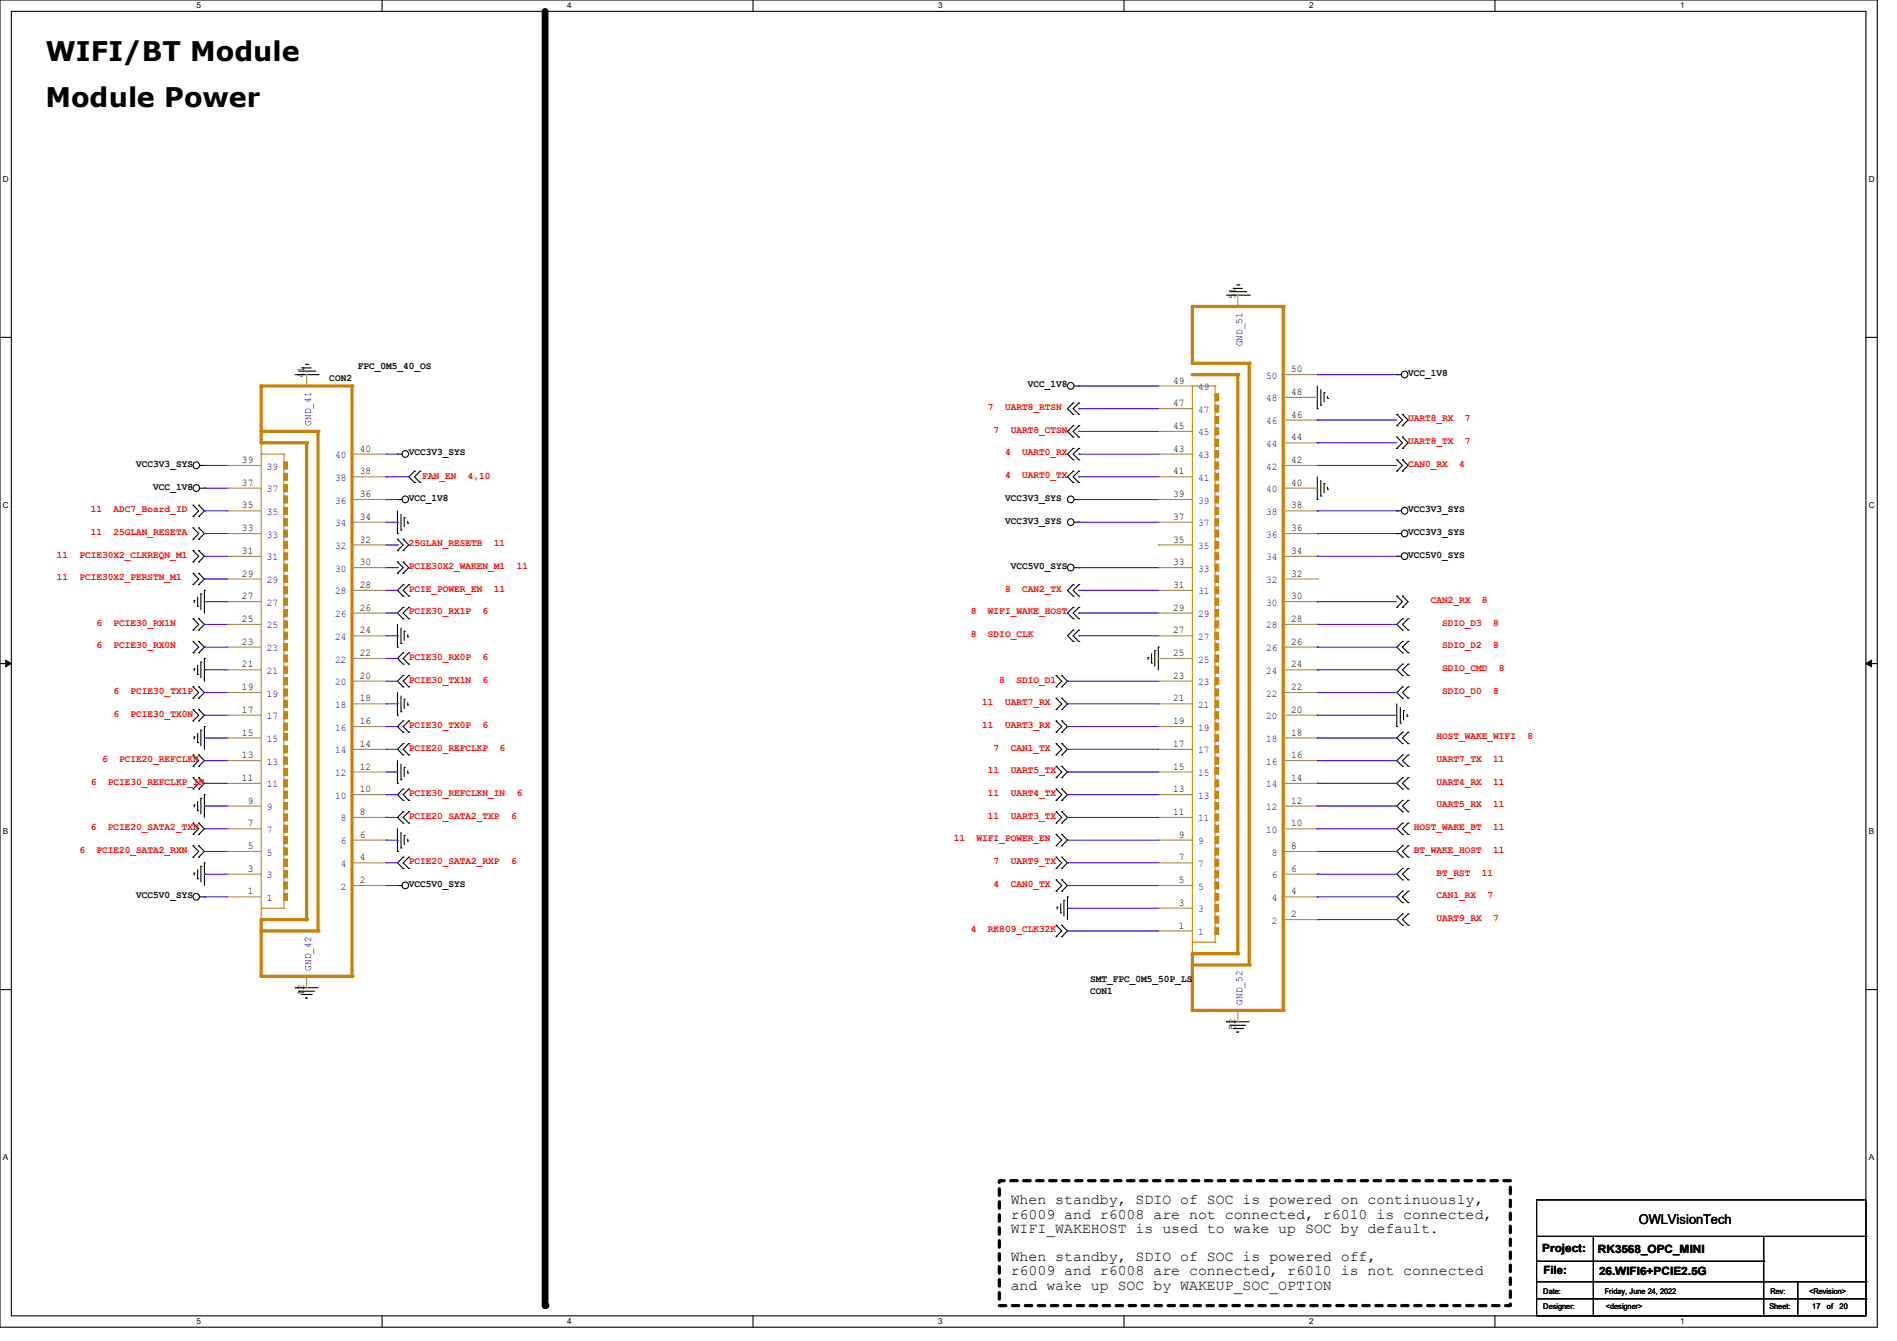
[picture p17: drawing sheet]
<svg xmlns="http://www.w3.org/2000/svg" width="297mm" height="210mm" viewBox="0 0 297 210" stroke-linecap="round" stroke-linejoin="round" font-family="sans-serif">
<defs><g id="words">
<g font-size="4.2">
<text x="7.1" y="9.6">WIFI/BT Module</text>
<text x="7.1" y="16.7">Module Power</text>
</g>
<g font-size="2.3">
<text x="158.2" y="188.6">When standby, SDIO of SOC is powered on continuously,</text>
<text x="158.2" y="190.8">r6009 and r6008 are not connected, r6010 is connected,</text>
<text x="158.2" y="197.4">When standby, SDIO of SOC is powered off,</text>
<text x="158.2" y="193.1">WIFI_WAKEHOST is used to wake up SOC by default.</text>
<text x="158.2" y="199.7">r6009 and r6008 are connected, r6010 is not connected</text>
<text x="158.2" y="202">and wake up SOC by WAKEUP_SOC_OPTION</text>
</g>
<text font-size="2.1" x="256.6" y="191.6">OWLVisionTech</text>
<g font-size="1.8">
<text x="241.5" y="196">Project:</text>
<text x="250.2" y="196.2">RK3568_OPC_MINI</text>
<text x="241.6" y="199.6">File:</text>
<text x="250.4" y="199.7">26.WIFI6+PCIE2.5G</text>
</g>
<g font-size="1.6">
<text x="193.4" y="46.8" transform="rotate(-90 193.4 46.8)">51</text>
<text x="47.6" y="59.2" transform="rotate(-90 47.6 59.2)">41</text>
<text x="51.6" y="59.6">CON2</text>
<text x="56" y="57.8">FPC_0M5_40_OS</text>
<text x="202.1" y="58.3">50</text>
<text x="220.5" y="58.9">VCC_1V8</text>
<text x="160.9" y="60.7">VCC_1V8</text>
<text x="183.7" y="63.6">47</text>
<text x="183.7" y="60.1">49</text>
<text x="202.1" y="65.4">46</text>
<text x="202.1" y="61.8">48</text>
<text x="56.3" y="70.7">40</text>
<text x="64" y="71.3">VCC3V3_SYS</text>
<text x="183.7" y="70.7">43</text>
<text x="183.7" y="67.2">45</text>
<text x="202.1" y="69">44</text>
<text x="21.3" y="73.1">VCC3V3_SYS</text>
<text x="24" y="76.7">VCC_1V8</text>
<text x="37.9" y="76.1">37</text>
<text x="37.9" y="72.5">39</text>
<text x="56.3" y="77.9">36</text>
<text x="56.3" y="74.3">38</text>
<text x="183.7" y="77.9">39</text>
<text x="183.7" y="74.3">41</text>
<text x="202.1" y="76.1">40</text>
<text x="202.1" y="72.5">42</text>
<text x="37.9" y="83.2">33</text>
<text x="37.9" y="79.6">35</text>
<text x="56.3" y="81.4">34</text>
<text x="64" y="78.4">VCC_1V8</text>
<text x="157.4" y="78.4">VCC3V3_SYS</text>
<text x="157.4" y="82">VCC3V3_SYS</text>
<text x="183.7" y="81.4">37</text>
<text x="202.1" y="83.2">36</text>
<text x="202.1" y="79.6">38</text>
<text x="220.5" y="80.2">VCC3V3_SYS</text>
<text x="220.5" y="83.8">VCC3V3_SYS</text>
<text x="37.9" y="86.7">31</text>
<text x="56.3" y="88.5">30</text>
<text x="56.3" y="85">32</text>
<text x="158.2" y="89.1">VCC5V0_SYS</text>
<text x="183.7" y="88.5">33</text>
<text x="183.7" y="85">35</text>
<text x="202.1" y="86.7">34</text>
<text x="220.5" y="87.3">VCC5V0_SYS</text>
<text x="37.9" y="93.9">27</text>
<text x="37.9" y="90.3">29</text>
<text x="56.3" y="95.6">26</text>
<text x="56.3" y="92.1">28</text>
<text x="183.7" y="95.6">29</text>
<text x="183.7" y="92.1">31</text>
<text x="202.1" y="93.9">30</text>
<text x="202.1" y="90.3">32</text>
<text x="37.9" y="101">23</text>
<text x="37.9" y="97.4">25</text>
<text x="56.3" y="99.2">24</text>
<text x="183.7" y="99.2">27</text>
<text x="202.1" y="101">26</text>
<text x="202.1" y="97.4">28</text>
<text x="37.9" y="104.5">21</text>
<text x="56.3" y="106.3">20</text>
<text x="56.3" y="102.7">22</text>
<text x="183.7" y="106.3">23</text>
<text x="183.7" y="102.7">25</text>
<text x="202.1" y="104.5">24</text>
<text x="37.9" y="111.6">17</text>
<text x="37.9" y="108.1">19</text>
<text x="56.3" y="113.4">16</text>
<text x="56.3" y="109.9">18</text>
<text x="183.7" y="113.4">19</text>
<text x="183.7" y="109.9">21</text>
<text x="202.1" y="111.6">20</text>
<text x="202.1" y="108.1">22</text>
<text x="37.9" y="118.7">13</text>
<text x="37.9" y="115.2">15</text>
<text x="56.3" y="117">14</text>
<text x="183.7" y="117">17</text>
<text x="202.1" y="118.7">16</text>
<text x="202.1" y="115.2">18</text>
<text x="37.9" y="122.3">11</text>
<text x="38.8" y="125.9">9</text>
<text x="56.3" y="124.1">10</text>
<text x="56.3" y="120.5">12</text>
<text x="183.7" y="124.1">13</text>
<text x="183.7" y="120.5">15</text>
<text x="202.1" y="125.9">12</text>
<text x="202.1" y="122.3">14</text>
<text x="38.8" y="129.4">7</text>
<text x="56.3" y="131.2">6</text>
<text x="56.3" y="127.6">8</text>
<text x="183.7" y="127.6">11</text>
<text x="184.6" y="131.2">9</text>
<text x="202.1" y="129.4">10</text>
<text x="38.8" y="136.5">3</text>
<text x="38.8" y="133">5</text>
<text x="56.3" y="134.7">4</text>
<text x="184.6" y="134.7">7</text>
<text x="202.1" y="136.5">6</text>
<text x="202.1" y="133">8</text>
<text x="21.3" y="140.7">VCC5V0_SYS</text>
<text x="38.8" y="140.1">1</text>
<text x="56.3" y="138.3">2</text>
<text x="64" y="138.9">VCC5V0_SYS</text>
<text x="184.6" y="141.9">3</text>
<text x="184.6" y="138.3">5</text>
<text x="202.1" y="143.6">2</text>
<text x="202.1" y="140.1">4</text>
<text x="184.6" y="145.4">1</text>
<text x="47.6" y="155.9" transform="rotate(-90 47.6 155.9)">42</text>
<text x="170.7" y="155.6">CON1</text>
<text x="170.7" y="153.8">SMT_FPC_0M5_50P_LS</text>
<text x="193.4" y="161.2" transform="rotate(-90 193.4 161.2)">52</text>
</g>
<g font-size="1.6" fill="#00c">
<text x="194.5" y="54.2" transform="rotate(-90 194.5 54.2)">GND_51</text>
<text x="198.2" y="59.3">50</text>
<text x="187.6" y="64.6">47</text>
<text x="187.6" y="61.1">49</text>
<text x="198.2" y="62.9">48</text>
<text x="48.7" y="66.7" transform="rotate(-90 48.7 66.7)">GND_41</text>
<text x="52.5" y="71.8">40</text>
<text x="187.6" y="71.8">43</text>
<text x="187.6" y="68.2">45</text>
<text x="198.2" y="70">44</text>
<text x="198.2" y="66.4">46</text>
<text x="41.8" y="77.1">37</text>
<text x="41.8" y="73.5">39</text>
<text x="52.5" y="75.3">38</text>
<text x="187.6" y="75.3">41</text>
<text x="198.2" y="77.1">40</text>
<text x="198.2" y="73.5">42</text>
<text x="41.8" y="80.6">35</text>
<text x="52.5" y="82.4">34</text>
<text x="52.5" y="78.9">36</text>
<text x="187.6" y="82.4">37</text>
<text x="187.6" y="78.9">39</text>
<text x="198.2" y="80.6">38</text>
<text x="41.8" y="87.8">31</text>
<text x="41.8" y="84.2">33</text>
<text x="52.5" y="89.5">30</text>
<text x="52.5" y="86">32</text>
<text x="187.6" y="89.5">33</text>
<text x="187.6" y="86">35</text>
<text x="198.2" y="87.8">34</text>
<text x="198.2" y="84.2">36</text>
<text x="41.8" y="94.9">27</text>
<text x="41.8" y="91.3">29</text>
<text x="52.5" y="93.1">28</text>
<text x="187.6" y="93.1">31</text>
<text x="198.2" y="94.9">30</text>
<text x="198.2" y="91.3">32</text>
<text x="41.8" y="102">23</text>
<text x="41.8" y="98.4">25</text>
<text x="52.5" y="100.2">24</text>
<text x="52.5" y="96.6">26</text>
<text x="187.6" y="100.2">27</text>
<text x="187.6" y="96.6">29</text>
<text x="198.2" y="102">26</text>
<text x="198.2" y="98.4">28</text>
<text x="41.8" y="105.5">21</text>
<text x="52.5" y="107.3">20</text>
<text x="52.5" y="103.8">22</text>
<text x="187.6" y="107.3">23</text>
<text x="187.6" y="103.8">25</text>
<text x="198.2" y="105.5">24</text>
<text x="41.8" y="112.7">17</text>
<text x="41.8" y="109.1">19</text>
<text x="52.5" y="110.9">18</text>
<text x="187.6" y="110.9">21</text>
<text x="198.2" y="112.7">20</text>
<text x="198.2" y="109.1">22</text>
<text x="41.8" y="119.8">13</text>
<text x="41.8" y="116.2">15</text>
<text x="52.5" y="118">14</text>
<text x="52.5" y="114.4">16</text>
<text x="187.6" y="118">17</text>
<text x="187.6" y="114.4">19</text>
<text x="198.2" y="119.8">16</text>
<text x="198.2" y="116.2">18</text>
<text x="41.8" y="123.3">11</text>
<text x="52.5" y="125.1">10</text>
<text x="52.5" y="121.5">12</text>
<text x="187.6" y="125.1">13</text>
<text x="187.6" y="121.5">15</text>
<text x="198.2" y="123.3">14</text>
<text x="41.8" y="130.4">7</text>
<text x="41.8" y="126.9">9</text>
<text x="53.3" y="128.7">8</text>
<text x="187.6" y="128.7">11</text>
<text x="198.2" y="130.4">10</text>
<text x="198.2" y="126.9">12</text>
<text x="41.8" y="137.5">3</text>
<text x="41.8" y="134">5</text>
<text x="53.3" y="135.8">4</text>
<text x="53.3" y="132.2">6</text>
<text x="187.6" y="135.8">7</text>
<text x="187.6" y="132.2">9</text>
<text x="199.1" y="137.5">6</text>
<text x="199.1" y="134">8</text>
<text x="41.8" y="141.1">1</text>
<text x="53.3" y="139.3">2</text>
<text x="187.6" y="142.9">3</text>
<text x="187.6" y="139.3">5</text>
<text x="199.1" y="141.1">4</text>
<text x="187.6" y="146.4">1</text>
<text x="199.1" y="144.7">2</text>
<text x="48.7" y="152" transform="rotate(-90 48.7 152)">GND_42</text>
<text x="194.5" y="157.4" transform="rotate(-90 194.5 157.4)">GND_52</text>
</g>
<g font-size="1.6" fill="#f00">
<text x="154.7" y="64.2">7</text>
<text x="157.4" y="64.2">UART8_RTSN</text>
<text x="220.5" y="66">UART8_RX</text>
<text x="229.4" y="66">7</text>
<text x="155.6" y="67.8">7</text>
<text x="157.4" y="71.3">4</text>
<text x="158.2" y="67.8">UART8_CTSN</text>
<text x="160" y="71.3">UART0_RX</text>
<text x="220.5" y="69.6">UART8_TX</text>
<text x="229.4" y="69.6">7</text>
<text x="66.1" y="75.1">FAN_EN</text>
<text x="73.2" y="75.1">4,10</text>
<text x="157.4" y="74.9">4</text>
<text x="160" y="74.9">UART0_TX</text>
<text x="220.5" y="73.1">CAN0_RX</text>
<text x="228.5" y="73.1">4</text>
<text x="14.2" y="83.8">11</text>
<text x="14.2" y="80.2">11</text>
<text x="17.8" y="83.8">25GLAN_RESETA</text>
<text x="17.8" y="80.2">ADC7_Board_ID</text>
<text x="8.9" y="87.3">11</text>
<text x="12.4" y="87.3">PCIE30X2_CLKREQN_M1</text>
<text x="64" y="89.1">PCIE30X2_WAKEN_M1</text>
<text x="64" y="85.6">25GLAN_RESETB</text>
<text x="77.3" y="85.6">11</text>
<text x="80.9" y="89.1">11</text>
<text x="8.9" y="90.9">11</text>
<text x="12.4" y="90.9">PCIE30X2_PERSTN_M1</text>
<text x="64" y="92.7">PCIE_POWER_EN</text>
<text x="77.3" y="92.7">11</text>
<text x="157.4" y="92.7">8</text>
<text x="160" y="92.7">CAN2_TX</text>
<text x="224" y="94.4">CAN2_RX</text>
<text x="232" y="94.4">8</text>
<text x="15.1" y="98">6</text>
<text x="15.1" y="101.6">6</text>
<text x="17.8" y="98">PCIE30_RX1N</text>
<text x="17.8" y="101.6">PCIE30_RX0N</text>
<text x="64" y="96.2">PCIE30_RX1P</text>
<text x="75.6" y="96.2">6</text>
<text x="152" y="96.2">8</text>
<text x="152" y="99.8">8</text>
<text x="154.7" y="96.2">WIFI_WAKE_HOST</text>
<text x="154.7" y="99.8">SDIO_CLK</text>
<text x="225.8" y="101.6">SDIO_D2</text>
<text x="225.8" y="98">SDIO_D3</text>
<text x="233.8" y="101.6">8</text>
<text x="233.8" y="98">8</text>
<text x="64" y="103.3">PCIE30_RX0P</text>
<text x="64" y="106.9">PCIE30_TX1N</text>
<text x="75.6" y="103.3">6</text>
<text x="75.6" y="106.9">6</text>
<text x="156.5" y="106.9">8</text>
<text x="159.1" y="106.9">SDIO_D1</text>
<text x="225.8" y="105.1">SDIO_CMD</text>
<text x="234.7" y="105.1">8</text>
<text x="17.8" y="108.7">6</text>
<text x="17.8" y="112.2">6</text>
<text x="20.4" y="108.7">PCIE30_TX1P</text>
<text x="20.4" y="112.2">PCIE30_TX0N</text>
<text x="153.8" y="110.4">11</text>
<text x="157.4" y="110.4">UART7_RX</text>
<text x="225.8" y="108.7">SDIO_D0</text>
<text x="233.8" y="108.7">8</text>
<text x="16" y="119.3">6</text>
<text x="18.7" y="119.3">PCIE20_REFCLKN</text>
<text x="64" y="114">PCIE30_TX0P</text>
<text x="64" y="117.6">PCIE20_REFCLKP</text>
<text x="75.6" y="114">6</text>
<text x="78.2" y="117.6">6</text>
<text x="153.8" y="114">11</text>
<text x="155.6" y="117.6">7</text>
<text x="157.4" y="114">UART3_RX</text>
<text x="158.2" y="117.6">CAN1_TX</text>
<text x="224.9" y="115.8">HOST_WAKE_WIFI</text>
<text x="224.9" y="119.3">UART7_TX</text>
<text x="233.8" y="119.3">11</text>
<text x="239.1" y="115.8">8</text>
<text x="14.2" y="122.9">6</text>
<text x="16.9" y="122.9">PCIE30_REFCLKP_IN</text>
<text x="64" y="124.7">PCIE30_REFCLKN_IN</text>
<text x="80.9" y="124.7">6</text>
<text x="154.7" y="121.1">11</text>
<text x="154.7" y="124.7">11</text>
<text x="158.2" y="121.1">UART5_TX</text>
<text x="158.2" y="124.7">UART4_TX</text>
<text x="224.9" y="122.9">UART4_RX</text>
<text x="233.8" y="122.9">11</text>
<text x="14.2" y="130">6</text>
<text x="16.9" y="130">PCIE20_SATA2_TXN</text>
<text x="64" y="128.2">PCIE20_SATA2_TXP</text>
<text x="80" y="128.2">6</text>
<text x="149.4" y="131.8">11</text>
<text x="152.9" y="131.8">WIFI_POWER_EN</text>
<text x="154.7" y="128.2">11</text>
<text x="158.2" y="128.2">UART3_TX</text>
<text x="221.4" y="130">HOST_WAKE_BT</text>
<text x="224.9" y="126.4">UART5_RX</text>
<text x="233.8" y="130">11</text>
<text x="233.8" y="126.4">11</text>
<text x="12.4" y="133.6">6</text>
<text x="15.1" y="133.6">PCIE20_SATA2_RXN</text>
<text x="64" y="135.3">PCIE20_SATA2_RXP</text>
<text x="80" y="135.3">6</text>
<text x="155.6" y="135.3">7</text>
<text x="158.2" y="135.3">UART9_TX</text>
<text x="221.4" y="133.6">BT_WAKE_HOST</text>
<text x="224.9" y="137.1">BT_RST</text>
<text x="232" y="137.1">11</text>
<text x="233.8" y="133.6">11</text>
<text x="155.6" y="138.9">4</text>
<text x="158.2" y="138.9">CAN0_TX</text>
<text x="224.9" y="140.7">CAN1_RX</text>
<text x="232.9" y="140.7">7</text>
<text x="152" y="146">4</text>
<text x="154.7" y="146">RK809_CLK32K</text>
<text x="224.9" y="144.2">UART9_RX</text>
<text x="233.8" y="144.2">7</text>
</g>
<g font-size="1.3">
<text x="30.8" y="1.3">5</text>
<text x="88.8" y="1.3">4</text>
<text x="146.9" y="1.3">3</text>
<text x="205" y="1.3">2</text>
<text x="263.1" y="1.3">1</text>
<text x=".5" y="28.4">D</text>
<text x="292.6" y="28.4">D</text>
<text x=".5" y="79.5">C</text>
<text x="292.6" y="79.5">C</text>
<text x=".5" y="130.6">B</text>
<text x="292.6" y="130.6">B</text>
<text x=".5" y="181.7">A</text>
<text x="292.6" y="181.7">A</text>
<text x="30.8" y="207.4">5</text>
<text x="88.8" y="207.4">4</text>
<text x="146.9" y="207.4">3</text>
<text x="205" y="207.4">2</text>
<text x="263.1" y="207.4">1</text>
</g>
<g font-size="1.2">
<text x="241.6" y="202.6">Date:</text>
<text x="251.2" y="202.6">Friday, June 24, 2022</text>
<text x="277.2" y="202.6">Rev:</text>
<text x="283.2" y="202.6">&lt;Revision&gt;</text>
<text x="241.6" y="205.1">Designer:</text>
<text x="251.4" y="205.1">&lt;designer&gt;</text>
<text x="277" y="205.1">Sheet:</text>
<text x="283.8" y="205.1">17</text>
<text x="286" y="205.1">of</text>
<text x="288" y="205.1">20</text>
</g>
</g></defs>
<path d="M0 0h293.9v207.9h-293.9zM1.8 1.8h290.3v204.3h-290.3z" fill="none" stroke="#000" stroke-width=".17"/>
<g fill="#fff">
<path d="M30.8 .2h.7v1.4h-.7z"/>
<path d="M30.8 206.2h.7v1.4h-.7z"/>
</g>
<path d="M59.8 0v1.8M59.8 206.1v1.8" fill="none" stroke="#000" stroke-width=".17"/>
<g fill="#fff">
<path d="M88.8 .2h.7v1.4h-.7z"/>
<path d="M88.8 206.2h.7v1.4h-.7z"/>
</g>
<path d="M117.9 0v1.8M117.9 206.1v1.8" fill="none" stroke="#000" stroke-width=".17"/>
<g fill="#fff">
<path d="M146.9 .2h.7v1.4h-.7z"/>
<path d="M146.9 206.2h.7v1.4h-.7z"/>
</g>
<path d="M176 0v1.8M176 206.1v1.8" fill="none" stroke="#000" stroke-width=".17"/>
<g fill="#fff">
<path d="M205 .2h.7v1.4h-.7z"/>
<path d="M205 206.2h.7v1.4h-.7z"/>
</g>
<path d="M234.1 0v1.8M234.1 206.1v1.8" fill="none" stroke="#000" stroke-width=".17"/>
<g fill="#fff">
<path d="M263.1 .2h.6v1.4h-.6z"/>
<path d="M263.1 206.2h.6v1.4h-.6z"/>
<path d="M.5 27.3h.9v1.4h-.9z"/>
<path d="M292.6 27.3h.9v1.4h-.9z"/>
<path d="M.5 78.4h.9v1.4h-.9z"/>
<path d="M292.6 78.4h.9v1.4h-.9z"/>
</g>
<path d="M0 52.8h1.8M292.1 52.8h1.8" fill="none" stroke="#000" stroke-width=".17"/>
<g fill="#fff">
<path d="M.5 129.5h.8v1.4h-.8z"/>
<path d="M292.6 129.5h.8v1.4h-.8z"/>
</g>
<path d="M0 103.9h1.8M292.1 103.9h1.8" fill="none" stroke="#000" stroke-width=".17"/>
<path d="M.9 103.4l.9 .5-.9 .5zM292.1 103.9l.9-.5v1z" fill="#000" stroke="#000" stroke-width=".16"/>
<g fill="#fff">
<path d="M.5 180.5h.8v1.4h-.8z"/>
<path d="M292.6 180.5h.8v1.4h-.8z"/>
</g>
<g fill="none" stroke="#000" stroke-width=".17">
<path d="M46.2 58.7h3.6M46.8 58.1h2.4M47.3 57.6h.1M47.3 57.6h1.4M47.8 57.1h.4M48.2 57.1h.1M49.2 58.1h.1M49.8 58.7h.1M192 46.2h3.6M192.6 45.7h2.4M193.1 45.2h.1M193.1 45.2h1.4"/>
<path d="M193.6 44.6h.4M194 44.6h.1M195 45.7h.1M195.6 46.2h.1M218.7 58.7h.1M218.7 58.7h.7M30.2 79.1h.1M30.2 79.1l.9 .9-.9 .9M31.1 79.1h.1M31.1 79.1l.9 .9-.9 .9M31.3 72.9h.7M31.3 76.5h.7"/>
<path d="M32 72.9h.1M32 76.5h.1M62.2 71.1h.1M62.2 78.2h.1M62.2 71.1h.7M62.2 78.2h.7M64.9 73.8h.1M64.9 75.6h.1M64.9 73.8l-.9 .9 .9 .9M65.8 75.6h.1M65.8 73.8h.1M65.8 73.8l-.9 .9 .9 .9"/>
<path d="M168 64.9h.1M168 63.1h.1M168 68.5h.1M168 66.7h.1M168 72h.1M168 70.2h.1M168 75.6h.1M168 73.8h.1M168 63.1l-.9 .9 .9 .9M168 66.7l-.9 .9 .9 .9M168 70.2l-.9 .9 .9 .9M168 73.8l-.9 .9 .9 .9"/>
<path d="M168.2 78.2h.7M168.2 60.5h.7M168.9 60.5h.1M168.9 78.2h.1M168.9 64.9h.1M168.9 63.1h.1M168.9 68.5h.1M168.9 66.7h.1M168.9 72h.1M168.9 70.2h.1M168.9 75.6h.1M168.9 73.8h.1"/>
<path d="M168.9 63.1l-.9 .9 .9 .9M168.9 66.7l-.9 .9 .9 .9M168.9 70.2l-.9 .9 .9 .9M168.9 73.8l-.9 .9 .9 .9M206.2 78.2h.1M206.2 64h.1M206.2 60.5v3.5M206.2 74.7v3.5M206.8 77.7h.1M206.8 63.5h.1M206.8 61v2.5M206.8 75.2v2.5"/>
<path d="M207.3 75.7h.1M207.3 61.5h.1M207.3 61.5v1.4M207.3 75.7v1.5M207.9 76.6h.1M207.9 62.4h.1M207.9 62.1v.3M207.9 76.3v.3M218.7 66.7h.1M218.7 64.9h.1M218.7 70.2h.1M218.7 68.5h.1"/>
<path d="M218.7 73.8h.1M218.7 72h.1M218.7 64.9l.9 .9-.9 .9M218.7 68.5l.9 .8-.9 .9M218.7 72l.9 .9-.9 .9M219.6 66.7h.1M219.6 64.9h.1M219.6 70.2h.1M219.6 68.5h.1M219.6 73.8h.1M219.6 72h.1M219.6 64.9l.9 .9-.9 .9"/>
<path d="M219.6 68.5l.9 .8-.9 .9M219.6 72l.9 .9-.9 .9M30.2 98.7h.1M30.2 96.9h.1M30.2 88h.1M30.2 86.2h.1M30.2 91.6h.1M30.2 89.8h.1M30.2 84.5h.1M30.2 82.7h.1M30.2 80.9h.1M30.2 96.9l.9 .9-.9 .9"/>
<path d="M30.2 86.2l.9 .9-.9 .9M30.2 89.8l.9 .9-.9 .9M30.2 82.7l.9 .9-.9 .9M30.4 94.1h.1M30.4 94.1v.3M30.9 95h.1M30.9 93.5v1.5M31.1 96.9h.1M31.1 98.7h.1M31.1 86.2h.1M31.1 88h.1M31.1 89.8h.1"/>
<path d="M31.1 91.6h.1M31.1 82.7h.1M31.1 84.5h.1M31.1 80.9h.1M31.1 96.9l.9 .9-.9 .9M31.1 86.2l.9 .9-.9 .9M31.1 89.8l.9 .9-.9 .9M31.1 82.7l.9 .9-.9 .9M31.5 93h.1M31.5 93v2.5M32 92.5h.1M32 92.5v3.5"/>
<path d="M62.2 83.6h.1M62.2 89.8h.1M62.2 88h.1M62.2 86.2h.1M62.2 84.5h.1M62.2 80v3.6M62.2 97.8v3.5M62.2 88l.9 .9-.9 .9M62.2 84.5l.9 .8-.9 .9M62.8 83h.1M62.8 80.6v2.4M62.8 98.3v2.5"/>
<path d="M63.1 89.8h.1M63.1 88h.1M63.1 91.6h.1M63.1 93.3h.1M63.1 86.2h.1M63.1 84.5h.1M63.1 95.1h.1M63.1 96.9h.1M63.1 88l.9 .9-.9 .9M63.1 91.6l-.9 .9 .9 .8M63.1 84.5l.9 .8-.9 .9M63.1 95.1l-.9 .9 .9 .9"/>
<path d="M63.3 81.1h.1M63.3 98.8h.1M63.3 81.1v1.4M63.3 98.8v1.5M63.8 82h.1M63.8 99.7h.1M63.8 81.6v.4M63.8 99.4v.3M64 93.3h.1M64 91.6h.1M64 96.9h.1M64 95.1h.1"/>
<path d="M64 91.6l-.9 .9 .9 .8M64 95.1l-.9 .9 .9 .9M168 91.6h.1M168 93.3h.1M168 95.1h.1M168 96.9h.1M168 98.7h.1M168 91.6l-.9 .9 .9 .8M168 95.1l-.9 .9 .9 .9M168 98.7l-.9 .9 .9 .9M168.2 81.8h.7M168.2 88.9h.7"/>
<path d="M168.9 81.8h.1M168.9 88.9h.1M168.9 91.6h.1M168.9 93.3h.1M168.9 95.1h.1M168.9 96.9h.1M168.9 98.7h.1M168.9 91.6l-.9 .9 .9 .8M168.9 95.1l-.9 .9 .9 .9M168.9 98.7l-.9 .9 .9 .9M218.7 87.1h.1M218.7 80h.1"/>
<path d="M218.7 83.6h.1M218.7 95.1h.1M218.7 93.3h.1M218.7 87.1h.7M218.7 80h.7M218.7 83.6h.7M218.7 93.3l.9 .9-.9 .9M219.6 96.9h.1M219.6 98.7h.1M219.6 95.1h.1M219.6 93.3h.1M219.6 96.9l-.9 .9 .9 .9"/>
<path d="M219.6 93.3l.9 .9-.9 .9M220.5 98.7h.1M220.5 96.9h.1M220.5 96.9l-.9 .9 .9 .9M30.2 109.3h.1M30.2 107.6h.1M30.2 102.2h.1M30.2 100.5h.1M30.2 112.9h.1M30.2 111.1h.1M30.2 118.2h.1M30.2 107.6l.9 .9-.9 .8"/>
<path d="M30.2 100.5l.9 .8-.9 .9M30.2 111.1l.9 .9-.9 .9M30.2 118.2l.9 .9-.9 .9M30.4 104.7h.1M30.4 115.4h.1M30.4 104.7v.4M30.4 115.4v.3M30.9 105.6h.1M30.9 116.3h.1M30.9 104.2v1.4M30.9 114.9v1.4M31.1 107.6h.1"/>
<path d="M31.1 109.3h.1M31.1 100.5h.1M31.1 102.2h.1M31.1 111.1h.1M31.1 112.9h.1M31.1 118.2h.1M31.1 107.6l.9 .9-.9 .8M31.1 100.5l.9 .8-.9 .9M31.1 111.1l.9 .9-.9 .9M31.1 118.2l.9 .9-.9 .9M31.5 103.7h.1M31.5 114.3h.1"/>
<path d="M31.5 103.7v2.4M31.5 114.3v2.5M32 103.1h.1M32 113.8h.1M32 103.1v3.6M32 113.8v3.5M62.2 101.3h.1M62.2 112h.1M62.2 108.5v3.5M62.2 119.1v3.6M62.8 100.8h.1M62.8 111.5h.1"/>
<path d="M62.8 109v2.5M62.8 119.7v2.4M63.1 102.2h.1M63.1 104h.1M63.1 112.9h.1M63.1 114.7h.1M63.1 105.8h.1M63.1 107.6h.1M63.1 116.5h.1M63.1 118.2h.1M63.1 102.2l-.9 .9 .9 .9M63.1 112.9l-.9 .9 .9 .9"/>
<path d="M63.1 105.8l-.9 .9 .9 .9M63.1 116.5l-.9 .8 .9 .9M63.3 109.5h.1M63.3 109.5v1.5M63.8 110.4h.1M63.8 110.1v.3M64 104h.1M64 102.2h.1M64 114.7h.1M64 112.9h.1M64 107.6h.1M64 105.8h.1"/>
<path d="M64 118.2h.1M64 116.5h.1M64 102.2l-.9 .9 .9 .9M64 112.9l-.9 .9 .9 .9M64 105.8l-.9 .9 .9 .9M64 116.5l-.9 .8 .9 .9M165.4 107.6h.1M165.4 105.8h.1M165.4 111.1h.1M165.4 109.3h.1M165.4 114.7h.1M165.4 112.9h.1"/>
<path d="M165.4 118.2h.1M165.4 116.5h.1M165.4 105.8l.8 .9-.8 .9M165.4 109.3l.8 .9-.8 .9M165.4 112.9l.8 .9-.8 .9M165.4 116.5l.8 .8-.8 .9M166.2 105.8h.1M166.2 107.6h.1M166.2 109.3h.1M166.2 111.1h.1M166.2 112.9h.1M166.2 114.7h.1"/>
<path d="M166.2 116.5h.1M166.2 118.2h.1M166.2 105.8l.9 .9-.9 .9M166.2 109.3l.9 .9-.9 .9M166.2 112.9l.9 .9-.9 .9M166.2 116.5l.9 .8-.9 .9M168 100.5h.1M168.9 100.5h.1M179.7 103h.1M179.7 103v.3M180.3 103.8h.1M180.3 102.4v1.4"/>
<path d="M180.8 101.9h.1M180.8 101.9v2.5M181.4 101.3h.1M181.4 101.3v3.6M218.7 113.8h.1M218.7 110.2v3.6M219.2 113.2h.1M219.2 110.8v2.4M219.6 104h.1M219.6 105.8h.1M219.6 107.6h.1M219.6 109.3h.1"/>
<path d="M219.6 114.7h.1M219.6 116.5h.1M219.6 118.2h.1M219.6 100.5h.1M219.6 102.2h.1M219.6 104l-.9 .9 .9 .9M219.6 107.6l-.9 .9 .9 .8M219.6 114.7l-.9 .9 .9 .9M219.6 118.2l-.9 .9 .9 .9M219.6 100.5l-.9 .8 .9 .9M219.8 111.3h.1M219.8 111.3v1.4"/>
<path d="M220.3 112.2h.1M220.3 111.8v.4M220.5 105.8h.1M220.5 104h.1M220.5 109.3h.1M220.5 107.6h.1M220.5 116.5h.1M220.5 114.7h.1M220.5 118.2h.1M220.5 102.2h.1M220.5 100.5h.1M220.5 104l-.9 .9 .9 .9"/>
<path d="M220.5 107.6l-.9 .9 .9 .8M220.5 114.7l-.9 .9 .9 .9M220.5 118.2l-.9 .9 .9 .9M220.5 100.5l-.9 .8 .9 .9M30.2 130.7h.1M30.2 128.9h.1M30.2 134.2h.1M30.2 132.5h.1M30.2 120h.1M30.2 123.6h.1M30.2 121.8h.1M30.2 128.9l.9 .9-.9 .9"/>
<path d="M30.2 132.5l.9 .8-.9 .9M30.2 121.8l.9 .9-.9 .9M30.4 126.1h.1M30.4 136.7h.1M30.4 126.1v.3M30.4 136.7v.4M30.9 127h.1M30.9 137.6h.1M30.9 125.5v1.5M30.9 136.2v1.4M31.1 128.9h.1M31.1 130.7h.1"/>
<path d="M31.1 132.5h.1M31.1 134.2h.1M31.1 120h.1M31.1 121.8h.1M31.1 123.6h.1M31.1 121.8l.9 .9-.9 .9M31.1 132.5l.9 .8-.9 .9M31.1 128.9l.9 .9-.9 .9M31.5 125h.1M31.5 135.7h.1M31.5 125v2.5M31.5 135.7v2.4"/>
<path d="M32 124.5h.1M32 135.1h.1M32 124.5v3.5M32 135.1v3.6M62.2 122.7h.1M62.2 133.3h.1M62.2 138.7h.1M62.2 129.8v3.5M62.2 138.7h.7M62.8 122.1h.1M62.8 132.8h.1M62.8 130.3v2.5"/>
<path d="M63.1 123.6h.1M63.1 125.3h.1M63.1 134.2h.1M63.1 136h.1M63.1 127.1h.1M63.1 128.9h.1M63.1 123.6l-.9 .9 .9 .8M63.1 134.2l-.9 .9 .9 .9M63.1 127.1l-.9 .9 .9 .9M63.3 120.2h.1M63.3 130.9h.1M63.3 120.2v1.4"/>
<path d="M63.3 130.9v1.4M63.8 121.1h.1M63.8 131.7h.1M63.8 120.7v.4M63.8 131.4v.3M64 125.3h.1M64 123.6h.1M64 136h.1M64 134.2h.1M64 128.9h.1M64 127.1h.1M64 123.6l-.9 .9 .9 .8"/>
<path d="M64 134.2l-.9 .9 .9 .9M64 127.1l-.9 .9 .9 .9M165.4 121.8h.1M165.4 120h.1M165.4 125.3h.1M165.4 123.6h.1M165.4 128.9h.1M165.4 127.1h.1M165.4 132.5h.1M165.4 130.7h.1M165.4 136h.1M165.4 134.2h.1"/>
<path d="M165.4 139.6h.1M165.4 137.8h.1M165.4 120l.8 .9-.8 .9M165.4 123.6l.8 .9-.8 .8M165.4 127.1l.8 .9-.8 .9M165.4 130.7l.8 .9-.8 .9M165.4 134.2l.8 .9-.8 .9M165.4 137.8l.8 .9-.8 .9M166.2 120h.1M166.2 121.8h.1M166.2 123.6h.1M166.2 125.3h.1"/>
<path d="M166.2 127.1h.1M166.2 128.9h.1M166.2 130.7h.1M166.2 132.5h.1M166.2 134.2h.1M166.2 136h.1M166.2 137.8h.1M166.2 139.6h.1M166.2 120l.9 .9-.9 .9M166.2 123.6l.9 .9-.9 .8M166.2 127.1l.9 .9-.9 .9M166.2 130.7l.9 .9-.9 .9"/>
<path d="M166.2 134.2l.9 .9-.9 .9M166.2 137.8l.9 .9-.9 .9M219.6 120h.1M219.6 121.8h.1M219.6 123.6h.1M219.6 125.3h.1M219.6 127.1h.1M219.6 128.9h.1M219.6 130.7h.1M219.6 132.5h.1M219.6 134.2h.1M219.6 139.6h.1"/>
<path d="M219.6 136h.1M219.6 137.8h.1M219.6 121.8l-.9 .9 .9 .9M219.6 125.3l-.9 .9 .9 .9M219.6 128.9l-.9 .9 .9 .9M219.6 132.5l-.9 .8 .9 .9M219.6 139.6l-.9 .9 .9 .9M219.6 136l-.9 .9 .9 .9M220.5 120h.1M220.5 123.6h.1M220.5 121.8h.1M220.5 127.1h.1"/>
<path d="M220.5 125.3h.1M220.5 130.7h.1M220.5 128.9h.1M220.5 134.2h.1M220.5 132.5h.1M220.5 139.6h.1M220.5 137.8h.1M220.5 136h.1M220.5 121.8l-.9 .9 .9 .9M220.5 125.3l-.9 .9 .9 .9M220.5 128.9l-.9 .9 .9 .9M220.5 132.5l-.9 .8 .9 .9"/>
<path d="M220.5 139.6l-.9 .9 .9 .9M220.5 136l-.9 .9 .9 .9M0 155h1.8M31.3 140.5h.7M32 140.5h.1M46.2 154.7h.1M46.2 154.7h3.6M46.8 155.2h.1M46.8 155.2h2.4M47.3 155.7h1.4M47.8 156.3h.1M47.8 156.3h.4"/>
<path d="M48.7 155.7h.1M165.4 146.7h.1M165.4 144.9h.1M165.4 144.9l.8 .9-.8 .9M165.5 142.1h.1M165.5 142.1v.3M166.1 143h.1M166.1 141.5v1.5M166.2 144.9h.1M166.2 146.7h.1M166.2 144.9l.9 .9-.9 .9M166.6 141h.1"/>
<path d="M166.6 141v2.5M167.1 140.5h.1M167.1 140.5v3.5M219.6 143.1h.1M219.6 144.9h.1M219.6 141.4h.1M219.6 143.1l-.9 .9 .9 .9M220.5 144.9h.1M220.5 143.1h.1M220.5 141.4h.1M220.5 143.1l-.9 .9 .9 .9M292.1 155h1.8"/>
<path d="M192 160h.1M192 160h3.6M192.6 160.6h.1M192.6 160.6h2.4M193.1 161.1h1.4M193.6 161.6h.1M193.6 161.6h.4M194.5 161.1h.1M240.6 187.9h51.5v18.2h-51.5zM240.6 193.6h51.5M240.6 197.5h35.5M249.5 193.6v12.5"/>
<path d="M276.1 197.5h.1M276.1 193.6v12.5M292.1 193.6h.1M240.6 200.7h51.5M240.6 203.4h51.5M249.5 206.1h.1M276.1 206.1h.1M276.1 200.7h.1M281.5 206.1h.1M281.5 200.7v5.4M292.1 200.7h.1M292.1 203.4h.1"/>
<circle cx="219.9" cy="58.7" r=".52"/>
<circle cx="30.7" cy="76.4" r=".52"/>
<circle cx="30.7" cy="72.9" r=".52"/>
<circle cx="63.4" cy="71.1" r=".52"/>
<circle cx="63.4" cy="78.2" r=".52"/>
<circle cx="167.6" cy="60.4" r=".52"/>
<circle cx="167.6" cy="78.2" r=".52"/>
<circle cx="219.9" cy="80" r=".52"/>
<circle cx="167.6" cy="88.9" r=".52"/>
<circle cx="167.6" cy="81.8" r=".52"/>
<circle cx="219.9" cy="87.1" r=".52"/>
<circle cx="219.9" cy="83.5" r=".52"/>
<circle cx="63.4" cy="138.7" r=".52"/>
<circle cx="30.7" cy="140.4" r=".52"/>
</g>
<path d="M85.3 1.8v202.7" fill="none" stroke="#000" stroke-width="1.1"/>
<circle cx="85.3" cy="204.5" r=".53" fill="#000"/>
<path d="M156.5 184.9h80v19.6h-80z" fill="none" stroke="#000" stroke-width=".51" stroke-dasharray="1 1"/>
<path d="M186.7 151.1h8.9" fill="none" stroke="#cc8006" stroke-width=".51"/>
<circle cx="195.6" cy="151.1" r=".25" fill="#cc8006"/>
<path d="M195.6 56.9v94.2" fill="none" stroke="#cc8006" stroke-width=".51"/>
<circle cx="195.6" cy="56.9" r=".25" fill="#cc8006"/>
<path d="M186.7 56.9h8.9" fill="none" stroke="#cc8006" stroke-width=".51"/>
<circle cx="186.7" cy="56.9" r=".25" fill="#cc8006"/>
<path d="M186.7 149.4h7.1" fill="none" stroke="#cc8006" stroke-width=".51"/>
<circle cx="193.8" cy="149.4" r=".25" fill="#cc8006"/>
<path d="M193.8 58.7v90.7" fill="none" stroke="#cc8006" stroke-width=".51"/>
<circle cx="193.8" cy="58.7" r=".25" fill="#cc8006"/>
<path d="M186.7 58.7h7.1" fill="none" stroke="#cc8006" stroke-width=".51"/>
<circle cx="186.7" cy="58.7" r=".25" fill="#cc8006"/>
<path d="M186.7 60.5v88.9M186.7 149.4h.1" fill="none" stroke="#cc8006" stroke-width=".17"/>
<path d="M186.7 149.4v8.8" fill="none" stroke="#cc8006" stroke-width=".51"/>
<circle cx="186.7" cy="158.2" r=".25" fill="#cc8006"/>
<path d="M186.7 158.2h14.2" fill="none" stroke="#cc8006" stroke-width=".51"/>
<circle cx="200.9" cy="158.2" r=".25" fill="#cc8006"/>
<path d="M200.9 48v110.2" fill="none" stroke="#cc8006" stroke-width=".51"/>
<circle cx="200.9" cy="48" r=".25" fill="#cc8006"/>
<path d="M186.7 48h14.2" fill="none" stroke="#cc8006" stroke-width=".51"/>
<circle cx="186.7" cy="48" r=".25" fill="#cc8006"/>
<path d="M186.7 48v8.9" fill="none" stroke="#cc8006" stroke-width=".51"/>
<circle cx="186.7" cy="56.9" r=".25" fill="#cc8006"/>
<path d="M186.7 60.5h.1M186.7 60.5h3.5M190.2 60.5h.1M190.2 60.5v87.1M186.7 147.6h3.5M190.2 147.6h.1" fill="none" stroke="#cc8006" stroke-width=".17"/>
<g fill="#cc8006" stroke="#cc8006" stroke-width=".17">
<path d="M190.2 145.2h.6v1.1h-.6z" fill-rule="evenodd"/>
<path d="M190.2 143.5h.6v1.1h-.6z" fill-rule="evenodd"/>
<path d="M190.2 141.7h.6v1.1h-.6z" fill-rule="evenodd"/>
<path d="M190.2 139.9h.6v1.1h-.6z" fill-rule="evenodd"/>
<path d="M190.2 138.1h.6v1.1h-.6z" fill-rule="evenodd"/>
<path d="M190.2 136.4h.6v1.1h-.6z" fill-rule="evenodd"/>
<path d="M190.2 134.6h.6v1.1h-.6z" fill-rule="evenodd"/>
<path d="M190.2 132.8h.6v1.1h-.6z" fill-rule="evenodd"/>
<path d="M190.2 131h.6v1.1h-.6z" fill-rule="evenodd"/>
<path d="M190.2 129.2h.6v1.1h-.6z" fill-rule="evenodd"/>
<path d="M190.2 127.5h.6v1.1h-.6z" fill-rule="evenodd"/>
<path d="M190.2 125.7h.6v1.1h-.6z" fill-rule="evenodd"/>
<path d="M190.2 123.9h.6v1.1h-.6z" fill-rule="evenodd"/>
<path d="M190.2 122.1h.6v1.1h-.6z" fill-rule="evenodd"/>
<path d="M190.2 120.2h.6v1h-.6z" fill-rule="evenodd"/>
<path d="M190.2 118.6h.6v1.1h-.6z" fill-rule="evenodd"/>
<path d="M190.2 116.8h.6v1.1h-.6z" fill-rule="evenodd"/>
<path d="M190.2 115h.6v1.1h-.6z" fill-rule="evenodd"/>
<path d="M190.2 113.2h.6v1.1h-.6z" fill-rule="evenodd"/>
<path d="M190.2 111.5h.6v1.1h-.6z" fill-rule="evenodd"/>
<path d="M190.2 109.7h.6v1.1h-.6z" fill-rule="evenodd"/>
<path d="M190.2 107.9h.6v1.1h-.6z" fill-rule="evenodd"/>
<path d="M190.2 106.1h.6v1.1h-.6z" fill-rule="evenodd"/>
<path d="M190.2 104.4h.6v1.1h-.6z" fill-rule="evenodd"/>
<path d="M190.2 102.6h.6v1.1h-.6z" fill-rule="evenodd"/>
<path d="M190.2 100.8h.6v1.1h-.6z" fill-rule="evenodd"/>
<path d="M190.2 99h.6v1.1h-.6z" fill-rule="evenodd"/>
<path d="M190.2 97.2h.6v1.1h-.6z" fill-rule="evenodd"/>
<path d="M190.2 95.5h.6v1.1h-.6z" fill-rule="evenodd"/>
<path d="M190.2 93.7h.6v1.1h-.6z" fill-rule="evenodd"/>
<path d="M190.2 91.9h.6v1.1h-.6z" fill-rule="evenodd"/>
<path d="M190.2 90.1h.6v1.1h-.6z" fill-rule="evenodd"/>
<path d="M190.2 88.3h.6v1.2h-.6z" fill-rule="evenodd"/>
<path d="M190.2 86.6h.6v1.1h-.6z" fill-rule="evenodd"/>
<path d="M190.2 84.8h.6v1.1h-.6z" fill-rule="evenodd"/>
<path d="M190.2 83h.6v1.1h-.6z" fill-rule="evenodd"/>
<path d="M190.2 81.2h.6v1.1h-.6z" fill-rule="evenodd"/>
<path d="M190.2 79.5h.6v1.1h-.6z" fill-rule="evenodd"/>
<path d="M190.2 77.7h.6v1.1h-.6z" fill-rule="evenodd"/>
<path d="M190.2 75.9h.6v1.1h-.6z" fill-rule="evenodd"/>
<path d="M190.2 74.1h.6v1.1h-.6z" fill-rule="evenodd"/>
<path d="M190.2 72.3h.6v1.1h-.6z" fill-rule="evenodd"/>
<path d="M190.2 70.6h.6v1.1h-.6z" fill-rule="evenodd"/>
<path d="M190.2 68.8h.6v1.1h-.6z" fill-rule="evenodd"/>
<path d="M190.2 67h.6v1.1h-.6z" fill-rule="evenodd"/>
<path d="M190.2 65.2h.6v1.1h-.6z" fill-rule="evenodd"/>
<path d="M190.2 63.5h.6v1.1h-.6z" fill-rule="evenodd"/>
<path d="M190.2 61.7h.6v1.1h-.6z" fill-rule="evenodd"/>
</g>
<g fill="none" stroke="#a84" stroke-width=".17">
<path d="M193.8 46.2h.1M193.8 46.2v1.8M200.9 58.7h5.3M206.2 58.7h.1M181.4 78.2h.1M181.4 74.7h.1M181.4 71.1h.1M181.4 67.6h.1M181.4 64h.1M181.4 60.5h.1M181.4 78.2h5.3M181.4 74.7h5.3"/>
<path d="M181.4 71.1h5.3M181.4 67.6h5.3M181.4 64h5.3M181.4 60.5h5.3M200.9 76.5h5.3M200.9 72.9h5.3M200.9 69.3h5.3M200.9 65.8h5.3M200.9 62.2h5.3M206.2 76.5h.1M206.2 72.9h.1M206.2 69.3h.1"/>
<path d="M206.2 65.8h.1M206.2 62.2h.1M181.4 99.6h.1M181.4 96h.1M181.4 92.5h.1M181.4 88.9h.1M181.4 85.3h.1M181.4 81.8h.1M181.4 99.6h5.3M181.4 96h5.3M181.4 92.5h5.3M181.4 88.9h5.3"/>
<path d="M181.4 85.3h5.3M181.4 81.8h5.3M200.9 97.8h5.3M200.9 94.2h5.3M200.9 90.7h5.3M200.9 87.1h5.3M200.9 83.6h5.3M200.9 80h5.3M206.2 97.8h.1M206.2 94.2h.1M206.2 90.7h.1M206.2 87.1h.1"/>
<path d="M206.2 83.6h.1M206.2 80h.1M181.4 117.3h.1M181.4 113.8h.1M181.4 110.2h.1M181.4 106.7h.1M181.4 103.1h.1M181.4 117.3h5.3M181.4 113.8h5.3M181.4 110.2h5.3M181.4 106.7h5.3M181.4 103.1h5.3"/>
<path d="M200.9 119.1h5.3M200.9 115.6h5.3M200.9 112h5.3M200.9 108.5h5.3M200.9 104.9h5.3M200.9 101.3h5.3M206.2 119.1h.1M206.2 115.6h.1M206.2 112h.1M206.2 108.5h.1M206.2 104.9h.1M206.2 101.3h.1"/>
<path d="M181.4 138.7h.1M181.4 135.1h.1M181.4 131.6h.1M181.4 128h.1M181.4 124.5h.1M181.4 120.9h.1M181.4 138.7h5.3M181.4 135.1h5.3M181.4 131.6h5.3M181.4 128h5.3M181.4 124.5h5.3M181.4 120.9h5.3"/>
<path d="M200.9 136.9h5.3M200.9 133.3h5.3M200.9 129.8h5.3M200.9 126.2h5.3M200.9 122.7h5.3M206.2 136.9h.1M206.2 133.3h.1M206.2 129.8h.1M206.2 126.2h.1M206.2 122.7h.1M181.4 145.8h.1M181.4 142.2h.1"/>
<path d="M181.4 145.8h5.3M181.4 142.2h5.3M193.8 158.2v1.8M200.9 144h5.3M200.9 140.5h5.3M206.2 144h.1M206.2 140.5h.1M193.8 160h.1"/>
</g>
<path d="M40.9 145.8h8.9" fill="none" stroke="#cc8006" stroke-width=".51"/>
<circle cx="49.8" cy="145.8" r=".25" fill="#cc8006"/>
<path d="M49.8 67.6v78.2" fill="none" stroke="#cc8006" stroke-width=".51"/>
<circle cx="49.8" cy="67.6" r=".25" fill="#cc8006"/>
<path d="M40.9 67.6h8.9" fill="none" stroke="#cc8006" stroke-width=".51"/>
<circle cx="40.9" cy="67.6" r=".25" fill="#cc8006"/>
<path d="M40.9 144h7.1" fill="none" stroke="#cc8006" stroke-width=".51"/>
<circle cx="48" cy="144" r=".25" fill="#cc8006"/>
<path d="M48 69.3v74.7" fill="none" stroke="#cc8006" stroke-width=".51"/>
<circle cx="48" cy="69.3" r=".25" fill="#cc8006"/>
<path d="M40.9 69.3h7.1" fill="none" stroke="#cc8006" stroke-width=".51"/>
<circle cx="40.9" cy="69.3" r=".25" fill="#cc8006"/>
<path d="M40.9 69.3v74.7M40.9 144h.1" fill="none" stroke="#cc8006" stroke-width=".17"/>
<path d="M40.9 144v8.9" fill="none" stroke="#cc8006" stroke-width=".51"/>
<circle cx="40.9" cy="152.9" r=".25" fill="#cc8006"/>
<path d="M40.9 152.9h14.2" fill="none" stroke="#cc8006" stroke-width=".51"/>
<circle cx="55.1" cy="152.9" r=".25" fill="#cc8006"/>
<path d="M55.1 60.5v92.4" fill="none" stroke="#cc8006" stroke-width=".51"/>
<circle cx="55.1" cy="60.5" r=".25" fill="#cc8006"/>
<path d="M40.9 60.5h14.2" fill="none" stroke="#cc8006" stroke-width=".51"/>
<circle cx="40.9" cy="60.5" r=".25" fill="#cc8006"/>
<path d="M40.9 60.5v8.8" fill="none" stroke="#cc8006" stroke-width=".51"/>
<circle cx="40.9" cy="69.3" r=".25" fill="#cc8006"/>
<path d="M40.9 71.1h.1M40.9 71.1h3.5M44.4 71.1h.1M44.4 71.1v71.1M40.9 142.2h3.5M44.4 142.2h.1" fill="none" stroke="#cc8006" stroke-width=".17"/>
<g fill="#cc8006" stroke="#cc8006" stroke-width=".17">
<path d="M44.4 139.9h.6v1.1h-.6z" fill-rule="evenodd"/>
<path d="M44.4 138.1h.6v1.1h-.6z" fill-rule="evenodd"/>
<path d="M44.4 136.4h.6v1.1h-.6z" fill-rule="evenodd"/>
<path d="M44.4 134.6h.6v1.1h-.6z" fill-rule="evenodd"/>
<path d="M44.4 132.8h.6v1.1h-.6z" fill-rule="evenodd"/>
<path d="M44.4 131h.6v1.1h-.6z" fill-rule="evenodd"/>
<path d="M44.4 129.2h.6v1.1h-.6z" fill-rule="evenodd"/>
<path d="M44.4 127.5h.6v1.1h-.6z" fill-rule="evenodd"/>
<path d="M44.4 125.7h.6v1.1h-.6z" fill-rule="evenodd"/>
<path d="M44.4 123.9h.6v1.1h-.6z" fill-rule="evenodd"/>
<path d="M44.4 122.1h.6v1.1h-.6z" fill-rule="evenodd"/>
<path d="M44.4 120.4h.6v1.1h-.6z" fill-rule="evenodd"/>
<path d="M44.4 118.6h.6v1.1h-.6z" fill-rule="evenodd"/>
<path d="M44.4 116.8h.6v1.1h-.6z" fill-rule="evenodd"/>
<path d="M44.4 114.9h.6v1h-.6z" fill-rule="evenodd"/>
<path d="M44.4 113.2h.6v1.1h-.6z" fill-rule="evenodd"/>
<path d="M44.4 111.5h.6v1.1h-.6z" fill-rule="evenodd"/>
<path d="M44.4 109.7h.6v1.1h-.6z" fill-rule="evenodd"/>
<path d="M44.4 107.9h.6v1.1h-.6z" fill-rule="evenodd"/>
<path d="M44.4 106.1h.6v1.1h-.6z" fill-rule="evenodd"/>
<path d="M44.4 104.4h.6v1.1h-.6z" fill-rule="evenodd"/>
<path d="M44.4 102.6h.6v1.1h-.6z" fill-rule="evenodd"/>
<path d="M44.4 100.8h.6v1.1h-.6z" fill-rule="evenodd"/>
<path d="M44.4 99h.6v1.1h-.6z" fill-rule="evenodd"/>
<path d="M44.4 97.2h.6v1.1h-.6z" fill-rule="evenodd"/>
<path d="M44.4 95.5h.6v1.1h-.6z" fill-rule="evenodd"/>
<path d="M44.4 93.7h.6v1.1h-.6z" fill-rule="evenodd"/>
<path d="M44.4 91.9h.6v1.1h-.6z" fill-rule="evenodd"/>
<path d="M44.4 90.1h.6v1.1h-.6z" fill-rule="evenodd"/>
<path d="M44.4 88.3h.6v1.2h-.6z" fill-rule="evenodd"/>
<path d="M44.4 86.6h.6v1.1h-.6z" fill-rule="evenodd"/>
<path d="M44.4 84.8h.6v1.1h-.6z" fill-rule="evenodd"/>
<path d="M44.4 83h.6v1.1h-.6z" fill-rule="evenodd"/>
<path d="M44.4 81.2h.6v1.1h-.6z" fill-rule="evenodd"/>
<path d="M44.4 79.5h.6v1.1h-.6z" fill-rule="evenodd"/>
<path d="M44.4 77.7h.6v1.1h-.6z" fill-rule="evenodd"/>
<path d="M44.4 75.9h.6v1.1h-.6z" fill-rule="evenodd"/>
<path d="M44.4 74.1h.6v1.1h-.6z" fill-rule="evenodd"/>
<path d="M44.4 72.3h.6v1.1h-.6z" fill-rule="evenodd"/>
</g>
<g fill="none" stroke="#a84" stroke-width=".17">
<path d="M48 58.7h.1M48 58.7v1.8M35.6 76.5h.1M35.6 72.9h.1M35.6 76.5h5.3M35.6 72.9h5.3M55.1 78.2h5.4M55.1 74.7h5.4M55.1 71.1h5.4M60.5 78.2h.1M60.5 74.7h.1M60.5 71.1h.1"/>
<path d="M35.6 97.8h.1M35.6 94.2h.1M35.6 90.7h.1M35.6 87.1h.1M35.6 83.6h.1M35.6 80h.1M35.6 97.8h5.3M35.6 94.2h5.3M35.6 90.7h5.3M35.6 87.1h5.3M35.6 83.6h5.3M35.6 80h5.3"/>
<path d="M55.1 99.6h5.4M55.1 96h5.4M55.1 92.5h5.4M55.1 88.9h5.4M55.1 85.3h5.4M55.1 81.8h5.4M60.5 99.6h.1M60.5 96h.1M60.5 92.5h.1M60.5 88.9h.1M60.5 85.3h.1M60.5 81.8h.1"/>
<path d="M35.6 119.1h.1M35.6 115.6h.1M35.6 112h.1M35.6 108.5h.1M35.6 104.9h.1M35.6 101.3h.1M35.6 119.1h5.3M35.6 115.6h5.3M35.6 112h5.3M35.6 108.5h5.3M35.6 104.9h5.3M35.6 101.3h5.3"/>
<path d="M55.1 117.3h5.4M55.1 113.8h5.4M55.1 110.2h5.4M55.1 106.7h5.4M55.1 103.1h5.4M60.5 117.3h.1M60.5 113.8h.1M60.5 110.2h.1M60.5 106.7h.1M60.5 103.1h.1M35.6 136.9h.1M35.6 133.3h.1"/>
<path d="M35.6 129.8h.1M35.6 126.2h.1M35.6 122.7h.1M35.6 136.9h5.3M35.6 133.3h5.3M35.6 129.8h5.3M35.6 126.2h5.3M35.6 122.7h5.3M55.1 138.7h5.4M55.1 135.1h5.4M55.1 131.6h5.4M55.1 128h5.4"/>
<path d="M55.1 124.5h5.4M55.1 120.9h5.4M60.5 138.7h.1M60.5 135.1h.1M60.5 131.6h.1M60.5 128h.1M60.5 124.5h.1M60.5 120.9h.1M35.6 140.5h.1M35.6 140.5h5.3M48 154.7h.1M48 152.9v1.8"/>
</g>
<g fill="none" stroke="#4200ff" stroke-width=".17">
<path d="M206.2 58.7h.1M206.2 58.7h12.5M32 72.9h.1M32 76.5h.1M32 72.9h3.6M32 76.5h3.6M60.5 74.7h.1M60.5 71.1h1.7M60.5 78.2h1.7M60.5 74.7h3.5M62.2 71.1h.1M62.2 78.2h.1"/>
<path d="M168.9 64h.1M168.9 60.5h.1M168.9 67.6h.1M168.9 71.1h.1M168.9 78.2h.1M168.9 74.7h.1M168.9 64h12.5M168.9 60.5h12.5M168.9 67.6h12.5M168.9 71.1h12.5M168.9 78.2h12.5M168.9 74.7h12.5"/>
<path d="M206.2 65.8h.1M206.2 69.3h.1M206.2 72.9h.1M206.2 65.8h12.5M206.2 69.3h12.5M206.2 72.9h12.5M32 94.2h.1M32 97.8h.1M32 87.1h.1M32 90.7h.1M32 83.6h.1M32 80h.1"/>
<path d="M32 97.8h3.6M32 87.1h3.6M32 80h3.6M32 83.6h3.6M32 94.2h3.6M32 90.7h3.6M60.5 92.5h1.7M60.5 81.8h1.7M60.5 88.9h1.7M60.5 96h1.7M60.5 99.6h1.7M60.5 85.3h1.7"/>
<path d="M62.2 81.8h.1M62.2 99.6h.1M62.2 88.9h.1M62.2 92.5h.1M62.2 85.3h.1M62.2 96h.1M168.9 92.5h.1M168.9 81.8h.1M168.9 88.9h.1M168.9 96h.1M168.9 99.6h.1M168.9 92.5h12.5"/>
<path d="M168.9 81.8h12.5M168.9 88.9h12.5M168.9 96h12.5M168.9 99.6h12.5M206.2 97.8h.1M206.2 87.1h.1M206.2 80h.1M206.2 83.6h.1M206.2 94.2h.1M206.2 97.8h12.5M206.2 87.1h12.5M206.2 80h12.5"/>
<path d="M206.2 83.6h12.5M206.2 94.2h12.5M32 104.9h.1M32 115.6h.1M32 108.5h.1M32 101.3h.1M32 112h.1M32 119.1h.1M32 101.3h3.6M32 104.9h3.6M32 108.5h3.6M32 112h3.6"/>
<path d="M32 115.6h3.6M32 119.1h3.6M60.5 106.7h1.7M60.5 110.2h1.7M60.5 113.8h1.7M60.5 117.3h1.7M60.5 103.1h1.7M62.2 110.2h.1M62.2 103.1h.1M62.2 113.8h.1M62.2 106.7h.1M62.2 117.3h.1"/>
<path d="M167.1 106.7h.1M167.1 110.2h.1M167.1 113.8h.1M167.1 117.3h.1M167.1 106.7h14.3M167.1 110.2h14.3M167.1 113.8h14.3M167.1 117.3h14.3M206.2 101.3h.1M206.2 104.9h.1M206.2 108.5h.1M206.2 112h.1"/>
<path d="M206.2 115.6h.1M206.2 119.1h.1M206.2 101.3h12.5M206.2 104.9h12.5M206.2 108.5h12.5M206.2 112h12.5M206.2 115.6h12.5M206.2 119.1h12.5M32 126.2h.1M32 136.9h.1M32 129.8h.1M32 133.3h.1"/>
<path d="M32 122.7h.1M32 122.7h3.6M32 126.2h3.6M32 129.8h3.6M32 133.3h3.6M32 136.9h3.6M60.5 120.9h1.7M60.5 124.5h1.7M60.5 128h1.7M60.5 131.6h1.7M60.5 135.1h1.7M60.5 138.7h1.7"/>
<path d="M62.2 120.9h.1M62.2 131.6h.1M62.2 138.7h.1M62.2 124.5h.1M62.2 135.1h.1M62.2 128h.1M167.1 120.9h.1M167.1 124.5h.1M167.1 128h.1M167.1 131.6h.1M167.1 135.1h.1M167.1 138.7h.1"/>
<path d="M167.1 120.9h14.3M167.1 124.5h14.3M167.1 128h14.3M167.1 131.6h14.3M167.1 135.1h14.3M167.1 138.7h14.3M206.2 122.7h.1M206.2 126.2h.1M206.2 129.8h.1M206.2 133.3h.1M206.2 136.9h.1M206.2 122.7h12.5"/>
<path d="M206.2 126.2h12.5M206.2 129.8h12.5M206.2 133.3h12.5M206.2 136.9h12.5M32 140.5h.1M32 140.5h3.6M167.1 142.2h.1M167.1 145.8h.1M167.1 142.2h14.3M167.1 145.8h14.3M206.2 144h.1M206.2 140.5h.1"/>
<path d="M206.2 144h12.5M206.2 140.5h12.5"/>
</g>
<use href="#words"/>
</svg>
